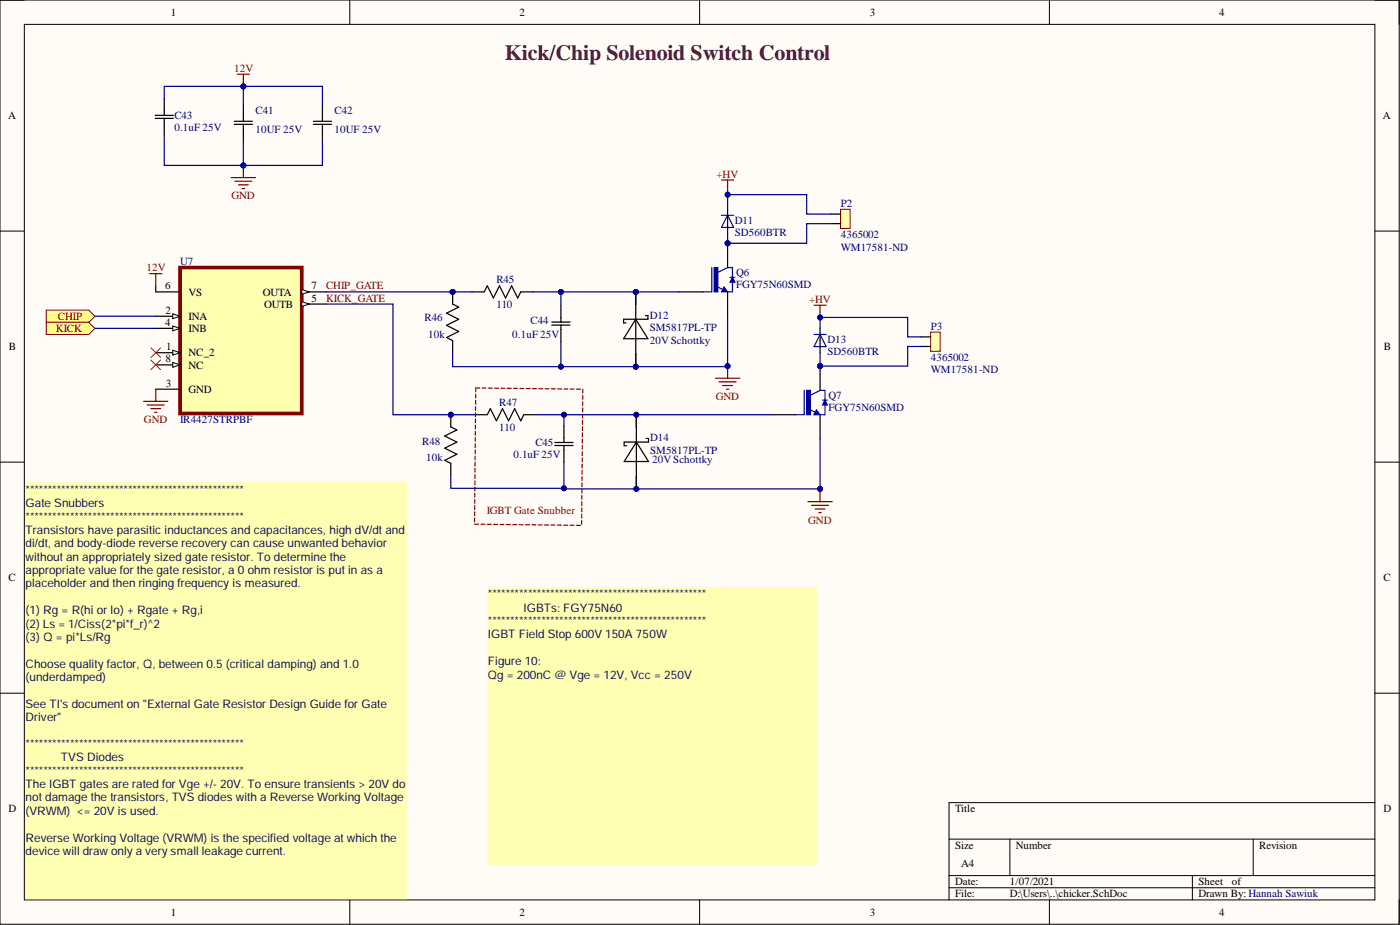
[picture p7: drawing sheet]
<svg xmlns="http://www.w3.org/2000/svg" width="292mm" height="193mm" viewBox="0 0 292 193" stroke-linecap="round" stroke-linejoin="round" font-family="sans-serif">
<defs><g id="words">
<text font-size="4.6" fill="#4c1130" x="105.4" y="12.4">Kick/Chip Solenoid Switch Control</text>
<g font-size="2.5" fill="#020255">
<text x="5.3" y="103">*************************************************</text>
<text x="5.3" y="105.8">Gate Snubbers</text>
<text x="5.3" y="108.6">*************************************************</text>
<text x="5.3" y="111.4">Transistors have parasitic inductances and capacitances, high dV/dt and</text>
<text x="5.3" y="114.2">di/dt, and body-diode reverse recovery can cause unwanted behavior</text>
<text x="5.3" y="117">without an appropriately sized gate resistor. To determine the</text>
<text x="5.3" y="119.8">appropriate value for the gate resistor, a 0 ohm resistor is put in as a</text>
<text x="5.3" y="122.5">placeholder and then ringing frequency is measured.</text>
<text x="101.8" y="124.8">*************************************************</text>
<text x="5.3" y="128.1">(1) Rg = R(hi or lo) + Rgate + Rg,i</text>
<text x="5.3" y="130.9">(2) Ls = 1/Ciss(2*pi*f_r)^2</text>
<text x="101.8" y="130.4">*************************************************</text>
<text x="109.2" y="127.6">IGBTs: FGY75N60</text>
<text x="5.3" y="133.7">(3) Q = pi*Ls/Rg</text>
<text x="101.8" y="133.2">IGBT Field Stop 600V 150A 750W</text>
<text x="5.3" y="139.3">Choose quality factor, Q, between 0.5 (critical damping) and 1.0</text>
<text x="5.3" y="142.1">(underdamped)</text>
<text x="101.8" y="138.8">Figure 10:</text>
<text x="101.8" y="141.6">Qg = 200nC @ Vge = 12V, Vcc = 250V</text>
<text x="5.3" y="147.7">See TI's document on &quot;External Gate Resistor Design Guide for Gate</text>
<text x="5.3" y="150.4">Driver&quot;</text>
<text x="5.3" y="156">*************************************************</text>
<text x="5.3" y="161.6">*************************************************</text>
<text x="12.7" y="158.8">TVS Diodes</text>
<text x="5.3" y="164.4">The IGBT gates are rated for Vge +/- 20V. To ensure transients &gt; 20V do</text>
<text x="5.3" y="167.2">not damage the transistors, TVS diodes with a Reverse Working Voltage</text>
<text x="5.3" y="170">(VRWM) &lt;= 20V is used.</text>
<text x="5.3" y="175.6">Reverse Working Voltage (VRWM) is the specified voltage at which the</text>
<text x="5.3" y="178.4">device will drawonly a very small leakage current.</text>
</g>
<g font-size="2.3">
<text x="35.6" y="3.3">1</text>
<text x="108.4" y="3.3">2</text>
<text x="181.5" y="3.3">3</text>
<text x="254.4" y="3.3">4</text>
<text x="1.7" y="24.9">A</text>
<text x="288.6" y="24.9">A</text>
<text x="34.4" y="60.4">6</text>
<text x="34.5" y="65.5">2</text>
<text x="39.3" y="61.7">VS</text>
<text x="54.8" y="61.7">OUTA</text>
<text x="55.1" y="64.2">OUTB</text>
<text x="65" y="60.4">7</text>
<text x="65" y="62.9">5</text>
<text x="34.4" y="68">4</text>
<text x="39.3" y="66.7">INA</text>
<text x="39.3" y="69.3">INB</text>
<text x="1.9" y="73.1">B</text>
<text x="34.5" y="75.6">8</text>
<text x="34.7" y="73.1">1</text>
<text x="39.3" y="74.3">NC_2</text>
<text x="39.3" y="76.9">NC</text>
<text x="288.7" y="73.1">B</text>
<text x="34.6" y="80.7">3</text>
<text x="39.3" y="82">GND</text>
<text x="1.8" y="121.3">C</text>
<text x="288.6" y="121.3">C</text>
<text x="1.8" y="169.5">D</text>
<text x="199.3" y="169.5">Title</text>
<text x="288.6" y="169.5">D</text>
<text x="199.3" y="177.1">Size</text>
<text x="212" y="177.1">Number</text>
<text x="262.7" y="177.1">Revision</text>
<text x="199.3" y="184.7">Date:</text>
<text x="200.5" y="180.9">A4</text>
<text x="210.7" y="184.7">1/07/2021</text>
<text x="250" y="184.7">Sheet</text>
<text x="257" y="184.7">of</text>
<text x="35.6" y="191">1</text>
<text x="108.4" y="191">2</text>
<text x="181.5" y="191">3</text>
<text x="199.3" y="187.2">File:</text>
<text x="210.7" y="187.2">D:\Users\..\chicker.SchDoc</text>
<text x="250" y="187.2">Drawn By: Hannah Sawiuk</text>
<text x="254.4" y="191">4</text>
</g>
<g font-size="2.3" fill="#800000">
<text x="48.8" y="15">12V</text>
<text x="48.3" y="41.6">GND</text>
<text x="149.5" y="37">+HV</text>
<text x="30.5" y="56.6">12V</text>
<text x="68" y="60.4">CHIP_GATE</text>
<text x="68" y="62.9">KICK_GATE</text>
<text x="168.8" y="63.2">+HV</text>
<text x="11.7" y="69.3">KICK</text>
<text x="12.1" y="66.7">CHIP</text>
<text x="149.4" y="83.5">GND</text>
<text x="30" y="88.3">GND</text>
<text x="168.6" y="109.3">GND</text>
</g>
<g font-size="2.3" fill="#000080">
<text x="53.3" y="23.9">C41</text>
<text x="69.8" y="23.9">C42</text>
<text x="36.4" y="24.9">C43</text>
<text x="36.4" y="27.4">0.1uF 25V</text>
<text x="53.3" y="27.7">10UF 25V</text>
<text x="69.8" y="27.7">10UF 25V</text>
<text x="153.3" y="46.7">D11</text>
<text x="175.4" y="43.1">P2</text>
<text x="153.3" y="49.2">SD560BTR</text>
<text x="175.4" y="52.3">WM17581-ND</text>
<text x="175.4" y="49.7">4365002</text>
<text x="37.6" y="55.3">U7</text>
<text x="103.6" y="59.1">R45</text>
<text x="153.6" y="57.6">Q6</text>
<text x="103.6" y="64.2">110</text>
<text x="153.6" y="60.1">FGY75N60SMD</text>
<text x="88.6" y="67">R46</text>
<text x="89.4" y="70.5">10k</text>
<text x="106.9" y="70.5">0.1uF 25V</text>
<text x="110.7" y="67.5">C44</text>
<text x="135.6" y="66.5">D12</text>
<text x="135.6" y="69">SM5817PL-TP</text>
<text x="135.6" y="71.8">20VSchottky</text>
<text x="172.6" y="71.5">D13</text>
<text x="194.2" y="68.8">P3</text>
<text x="172.6" y="74.1">SD560BTR</text>
<text x="194.2" y="77.9">WM17581-ND</text>
<text x="194.2" y="75.4">4365002</text>
<text x="172.9" y="83.2">Q7</text>
<text x="37.6" y="88.3">IR4427STRPBF</text>
<text x="104.2" y="84.7">R47</text>
<text x="104.2" y="89.8">110</text>
<text x="172.9" y="85.8">FGY75N60SMD</text>
<text x="88.1" y="92.9">R48</text>
<text x="107.1" y="95.7">0.1uF 25V</text>
<text x="111.7" y="93.1">C45</text>
<text x="135.6" y="92.1">D14</text>
<text x="135.6" y="94.6">SM5817PL-TP</text>
<text x="88.9" y="96.2">10k</text>
<text x="136.1" y="96.7">20VSchottky</text>
</g>
<text font-size="2.3" fill="#980000" x="101.5" y="107.3">IGBT Gate Snubber</text>
</g></defs>
<path d="M0 0h291.9v192.8h-291.9z" fill-rule="evenodd" fill="#fffcf8"/>
<path d="M0 0h291.9v192.8h-291.9z" fill="none" stroke="#000" stroke-width=".21"/>
<path d="M5.1 5.1h281.8v182.6h-281.8z" fill-rule="evenodd" fill="#fffcf8"/>
<g fill="none" stroke="#000" stroke-width=".21">
<path d="M0 0h5.1M5.1 5.1h281.8v182.6h-281.8zM73 0v5.1M146 0v5.1M219 0v5.1M286.9 0h5v5.1M0 48.2h5.1M286.9 48.2h5M0 96.4h5.1M286.9 96.4h5M0 144.6h5.1M286.9 144.6h5"/>
<path d="M198 175.1h88.9M210.7 175.1v7.6M261.5 175.1v7.6M286.9 167.4h-88.9v20.3M73 187.7v5.1M146 187.7v5.1M198 182.7h88.9M198 185.2h88.9M219 187.7v5.1M248.8 182.7v5M291.9 187.7v5.1"/>
</g>
<circle cx="151.8" cy="50.7" r=".51" fill="#000080"/>
<circle cx="151.8" cy="50.7" r=".51" fill="none" stroke="#000080" stroke-width=".21"/>
<path d="M149 55.8h.8v5.1h-.8z" fill-rule="evenodd" fill="#00f"/>
<path d="M148.5 55.8v5.1h-1.8M149 55.8h.8v5.1h-.8zM149.6 59.8l1.2 .6M149.8 56.8l2-1h1v5.1h-2.3l.5-1 .8 1M152.3 57.9h1M151 60.4l.2 .2h-.4l.2-.5 .6 .7h-.8" fill="none" stroke="#00f" stroke-width=".25"/>
<path d="M152.8 57.9l.5 1h-1z" fill="#00f"/>
<path d="M152.8 57.9l.5 1h-1z" fill="none" stroke="#00f" stroke-width=".25"/>
<path d="M151.8 50.7v5.1M141.7 60.9h5" fill="none" stroke="#000" stroke-width=".25"/>
<circle cx="151.8" cy="50.7" r=".51" fill="#000080"/>
<circle cx="151.8" cy="50.7" r=".51" fill="none" stroke="#000080" stroke-width=".21"/>
<path d="M151.8 43.6v5.1M151.8 60.9v5.1" fill="none" stroke="#000" stroke-width=".25"/>
<path d="M150.5 44.9h2.6M151.8 44.9l1.3 2.5h-2.6z" fill="none" stroke="#00f" stroke-width=".25"/>
<path d="M37.6 55.8h25.4v30.5h-25.4z" fill-rule="evenodd" fill="#ffffb0"/>
<path d="M37.6 55.8h25.4v30.5h-25.4z" fill="none" stroke="#800000" stroke-width=".76"/>
<path d="M32.5 60.9h5.1M32.5 66h5.1" fill="none" stroke="#000" stroke-width=".25"/>
<path d="M36 65.5l1.6 .5-1.6 .5z" fill="#f8fcff"/>
<path d="M36 65.5l1.6 .5-1.6 .5z" fill="none" stroke="#000" stroke-width=".21"/>
<path d="M32.5 68.5h5.1" fill="none" stroke="#000" stroke-width=".25"/>
<path d="M36 68l1.6 .5-1.6 .5z" fill="#f8fcff"/>
<path d="M36 68l1.6 .5-1.6 .5z" fill="none" stroke="#000" stroke-width=".21"/>
<path d="M32.5 73.6h5.1" fill="none" stroke="#000" stroke-width=".25"/>
<path d="M36 73.1l1.6 .5-1.6 .5z" fill="#f8fcff"/>
<path d="M36 73.1l1.6 .5-1.6 .5z" fill="none" stroke="#000" stroke-width=".21"/>
<path d="M32.5 76.1h5.1" fill="none" stroke="#000" stroke-width=".25"/>
<path d="M36 75.6l1.6 .5-1.6 .5z" fill="#f8fcff"/>
<path d="M36 75.6l1.6 .5-1.6 .5z" fill="none" stroke="#000" stroke-width=".21"/>
<path d="M63 60.9h5M32.5 81.2h5.1" fill="none" stroke="#000" stroke-width=".25"/>
<path d="M63 60.4l1.5 .5-1.5 .5z" fill="#f8fcff"/>
<path d="M63 60.4l1.5 .5-1.5 .5z" fill="none" stroke="#000" stroke-width=".21"/>
<path d="M63 63.4h5" fill="none" stroke="#000" stroke-width=".25"/>
<path d="M63 62.9l1.5 .5-1.5 .5z" fill="#f8fcff"/>
<path d="M63 62.9l1.5 .5-1.5 .5z" fill="none" stroke="#000" stroke-width=".21"/>
<path d="M9.6 64.7h8.9l1.3 1.3-1.3 1.2h-8.9z" fill-rule="evenodd" fill="#ffff80"/>
<path d="M9.6 64.7h8.9l1.3 1.3-1.3 1.2h-8.9z" fill="none" stroke="#800000" stroke-width=".21"/>
<path d="M9.6 67.2h8.9l1.3 1.3-1.3 1.3h-8.9z" fill-rule="evenodd" fill="#ffff80"/>
<path d="M9.6 67.2h8.9l1.3 1.3-1.3 1.3h-8.9z" fill="none" stroke="#800000" stroke-width=".21"/>
<path d="M31.5 72.6l2 2M31.5 75.1l2 2M33.5 72.6l-2 2M33.5 75.1l-2 2" fill="none" stroke="#f00" stroke-width=".21"/>
<path d="M31.2 57.1h2.6M32.5 57.1v2.5M30 83.7h5M30.7 84.5h3.6M31.5 85.2h2M32.2 86h.5M32.5 81.2v2.5" fill="none" stroke="#800000" stroke-width=".25"/>
<path d="M101.8 122.5h68.5v57.9h-68.5z" fill-rule="evenodd" fill="#ffffb3"/>
<path d="M101.8 122.5h68.5v57.9h-68.5z" fill="none" stroke="#ffffb3" stroke-width=".21"/>
<circle cx="94.4" cy="60.9" r=".51" fill="#000080"/>
<circle cx="94.4" cy="60.9" r=".51" fill="none" stroke="#000080" stroke-width=".21"/>
<path d="M94.4 60.9v2.5l1.3 .7-2.5 1.2 2.5 1.3-2.5 1.3 2.5 1.2-2.5 1.3 1.2 .6" fill="none" stroke="#000" stroke-width=".25"/>
<circle cx="94.4" cy="60.9" r=".51" fill="#000080"/>
<circle cx="94.4" cy="60.9" r=".51" fill="none" stroke="#000080" stroke-width=".21"/>
<path d="M94.4 71v2.6" fill="none" stroke="#000" stroke-width=".25"/>
<path d="M49.5 15.5h2.5M50.8 15.5v2.5" fill="none" stroke="#800000" stroke-width=".25"/>
<circle cx="50.8" cy="18" r=".51" fill="#000080"/>
<circle cx="50.8" cy="18" r=".51" fill="none" stroke="#000080" stroke-width=".21"/>
<path d="M32.4 24.1h3.8M32.4 24.7h3.8M34.3 20.6v3.5M34.3 24.7v3.5M48.9 25.9h3.8M48.9 25.3h3.8M50.8 21.8v3.5M50.8 25.9v3.5M65.4 25.9h3.8M65.4 25.3h3.8M67.3 21.8v3.5M67.3 25.9v3.5" fill="none" stroke="#000" stroke-width=".25"/>
<path d="M48.2 37h5.1M49 37.8h3.5M49.8 38.6h2M50.5 39.3h.5M50.8 34.5v2.5" fill="none" stroke="#800000" stroke-width=".25"/>
<circle cx="50.8" cy="34.5" r=".51" fill="#000080"/>
<circle cx="50.8" cy="34.5" r=".51" fill="none" stroke="#000080" stroke-width=".21"/>
<path d="M98.5 60.9h2.5l.7-1.3 1.2 2.6 1.3-2.6 1.3 2.6 1.2-2.6 1.3 2.6 .7-1.3h2.5M115.1 67.2h3.8M115.1 67.8h3.8M117 63.7v3.5M117 67.8v3.5M132.6 66.6l2.6 4.1h-5.1zM132.6 61v15.2M134.7 65.8h.5v.8h-5.1v.8h.5" fill="none" stroke="#000" stroke-width=".25"/>
<path d="M149.3 78.9h5M150 79.7h3.6M151.8 76.4v2.5M150.8 80.4h2M151.6 81.2h.5" fill="none" stroke="#800000" stroke-width=".25"/>
<circle cx="151.8" cy="76.4" r=".51" fill="#000080"/>
<circle cx="151.8" cy="76.4" r=".51" fill="none" stroke="#000080" stroke-width=".21"/>
<path d="M5.3 100.7h79.5v86.8h-79.5z" fill-rule="evenodd" fill="#ffffb3"/>
<path d="M5.3 100.7h79.5v86.8h-79.5z" fill="none" stroke="#ffffb3" stroke-width=".21"/>
<circle cx="94.1" cy="86.5" r=".51" fill="#000080"/>
<circle cx="94.1" cy="86.5" r=".51" fill="none" stroke="#000080" stroke-width=".21"/>
<path d="M94.1 86.5v2.6l1.2 .6-2.5 1.3 2.5 1.2-2.5 1.3 2.5 1.3-2.5 1.2 1.3 .7" fill="none" stroke="#000" stroke-width=".25"/>
<circle cx="94.1" cy="86.5" r=".51" fill="#000080"/>
<circle cx="94.1" cy="86.5" r=".51" fill="none" stroke="#000080" stroke-width=".21"/>
<path d="M94.1 96.7v2.5M99.1 86.5h2.6l.6-1.2 1.3 2.5 1.2-2.5 1.3 2.5 1.3-2.5 1.3 2.5 .6-1.3h2.5M115.8 92.3h3.8M115.8 92.9h3.8M117.7 88.8v3.5M117.7 92.9v3.5M132.8 92.2l2.5 4.1h-5.1zM132.8 86.6v15.3M134.8 91.5h.5v.7h-5.1v.8h.5" fill="none" stroke="#000" stroke-width=".25"/>
<path d="M150.5 37.6h2.6M151.8 37.6v2.5" fill="none" stroke="#800000" stroke-width=".25"/>
<circle cx="171.1" cy="76.4" r=".51" fill="#000080"/>
<circle cx="171.1" cy="76.4" r=".51" fill="none" stroke="#000080" stroke-width=".21"/>
<path d="M168.3 81.4h.8v5.1h-.8z" fill-rule="evenodd" fill="#00f"/>
<path d="M167.8 81.4v5.1h-1.8M168.3 81.4h.8v5.1h-.8zM168.9 85.4l1.2 .6M169.1 82.5l2-1.1h1v5.1h-2.3l.5-1 .8 1M170.3 86l.2 .3h-.4l.2-.5 .5 .6h-.7M171.6 83.5h1" fill="none" stroke="#00f" stroke-width=".25"/>
<path d="M172.1 83.5l.5 1h-1z" fill="#00f"/>
<path d="M172.1 83.5l.5 1h-1z" fill="none" stroke="#00f" stroke-width=".25"/>
<path d="M171.1 76.4v5M160.9 86.5h5.1" fill="none" stroke="#000" stroke-width=".25"/>
<circle cx="171.1" cy="76.4" r=".51" fill="#000080"/>
<circle cx="171.1" cy="76.4" r=".51" fill="none" stroke="#000080" stroke-width=".21"/>
<path d="M171.1 68.5v5.1M171.1 86.5v5.1" fill="none" stroke="#000" stroke-width=".25"/>
<path d="M169.8 63.7h2.6M171.1 63.7v2.5M168.6 104.7h5M169.3 105.4h3.6M170.1 106.2h2M170.8 106.9h.6M171.1 102.1v2.6" fill="none" stroke="#800000" stroke-width=".25"/>
<path d="M169.8 69.8h2.6M171.1 69.8l1.3 2.5h-2.6z" fill="none" stroke="#00f" stroke-width=".25"/>
<circle cx="171.1" cy="66.2" r=".51" fill="#000080"/>
<circle cx="171.1" cy="66.2" r=".51" fill="none" stroke="#000080" stroke-width=".21"/>
<g fill="none" stroke="#980000" stroke-width=".25">
<path d="M99.1 99v.8M99.1 97.7v.8M99.1 96.4v.8M99.1 95.1v.9M99.1 93.9v.8M99.2 92.6l-.1 .8M99.2 91.3v.8M99.2 90v.8M99.2 88.7v.8M99.2 87.4v.8M99.2 86.1v.8M99.2 84.8v.8"/>
<path d="M99.2 83.5v.8M99.2 82.2v.8M100.1 80.9h-.8v.8M100.6 81h.8M101.9 81h.8M103.2 81h.8M104.5 81h.8M105.8 81h.9M107.1 81h.9M108.5 81l.8 .1M109.8 81.1h.8M111.1 81.1h.8"/>
<path d="M112.4 81.1h.8M113.7 81.1h.8M115 81.1h.8M116.3 81.1h.9M117.7 81.1l.8 .1M119 81.2h.8M120.3 81.2h.8M121.4 99.4v.8M121.4 98.1v.8M121.5 96.8v.8M121.5 95.5v.8M121.5 94.2v.8"/>
<path d="M121.5 92.9v.8M121.5 91.6v.8M121.5 90.3v.8M121.5 89v.8M121.5 87.7v.8M121.6 86.4l-.1 .8M121.6 85.1v.8M121.6 83.8v.8M121.6 82.5v.8M121.6 81.2v.8M99 109.3l.8 .1M99 108.1v.8"/>
<path d="M99 106.8v.8M99 105.5v.8M99.1 104.2l-.1 .8M99.1 102.9v.8M99.1 101.6v.8M99.1 100.3v.8M100.3 109.4h.9M101.7 109.4h.8M103 109.4h.8M104.3 109.4h.9M105.7 109.4h.8M107 109.4h.8"/>
<path d="M108.3 109.5h.8M109.6 109.5h.9M111 109.5h.8M112.3 109.5h.8M113.6 109.5h.9M115 109.5h.8M116.3 109.5l.8 .1M117.6 109.6h.8M118.9 109.6h.9M120.3 109.6h.8M121.4 108.6l-.1 .8M121.4 107.3v.8"/>
<path d="M121.4 106v.8M121.4 104.6v.9M121.4 103.3v.9M121.4 102v.9M121.4 100.7v.9"/>
</g>
<path d="M175.4 43.7h2v4h-2z" fill-rule="evenodd" fill="#ffffb0"/>
<path d="M175.4 43.7h2v4h-2z" fill="none" stroke="#800000" stroke-width=".21"/>
<path d="M173.4 44.7h2M173.4 46.7h2" fill="none" stroke="#000" stroke-width=".25"/>
<path d="M194.2 69.3h2v4h-2z" fill-rule="evenodd" fill="#ffffb0"/>
<path d="M194.2 69.3h2v4h-2z" fill="none" stroke="#800000" stroke-width=".21"/>
<path d="M192.2 70.3h2M192.2 72.3h2" fill="none" stroke="#000" stroke-width=".25"/>
<path d="M68 63.4h14v23.1h17.1" fill="none" stroke="#000080" stroke-width=".25"/>
<circle cx="94.1" cy="86.5" r=".51" fill="#000080"/>
<circle cx="94.1" cy="86.5" r=".51" fill="none" stroke="#000080" stroke-width=".21"/>
<path d="M34.3 28.2v6.3h33v-5.1M19.8 68.5h12.7M19.8 66h12.7" fill="none" stroke="#000080" stroke-width=".25"/>
<circle cx="50.8" cy="34.5" r=".51" fill="#000080"/>
<circle cx="50.8" cy="34.5" r=".51" fill="none" stroke="#000080" stroke-width=".21"/>
<path d="M34.3 20.6v-2.6h33v3.8" fill="none" stroke="#000080" stroke-width=".25"/>
<circle cx="50.8" cy="18" r=".51" fill="#000080"/>
<circle cx="50.8" cy="18" r=".51" fill="none" stroke="#000080" stroke-width=".21"/>
<path d="M68 60.9h30.5" fill="none" stroke="#000080" stroke-width=".25"/>
<circle cx="94.4" cy="60.9" r=".51" fill="#000080"/>
<circle cx="94.4" cy="60.9" r=".51" fill="none" stroke="#000080" stroke-width=".21"/>
<path d="M94.1 99.2v2.7h23.6" fill="none" stroke="#000080" stroke-width=".25"/>
<circle cx="117.7" cy="101.9" r=".51" fill="#000080"/>
<circle cx="117.7" cy="101.9" r=".51" fill="none" stroke="#000080" stroke-width=".21"/>
<path d="M117 71.3v5.2h-22.6v-2.9" fill="none" stroke="#000080" stroke-width=".25"/>
<circle cx="117" cy="76.5" r=".51" fill="#000080"/>
<circle cx="117" cy="76.5" r=".51" fill="none" stroke="#000080" stroke-width=".21"/>
<path d="M111.2 60.9h5.8v2.8" fill="none" stroke="#000080" stroke-width=".25"/>
<circle cx="117" cy="60.9" r=".51" fill="#000080"/>
<circle cx="117" cy="60.9" r=".51" fill="none" stroke="#000080" stroke-width=".21"/>
<path d="M111.8 86.5h21" fill="none" stroke="#000080" stroke-width=".25"/>
<circle cx="117.7" cy="86.5" r=".51" fill="#000080"/>
<circle cx="117.7" cy="86.5" r=".51" fill="none" stroke="#000080" stroke-width=".21"/>
<circle cx="132.8" cy="86.5" r=".51" fill="#000080"/>
<circle cx="132.8" cy="86.5" r=".51" fill="none" stroke="#000080" stroke-width=".21"/>
<path d="M117 76.5h15.6" fill="none" stroke="#000080" stroke-width=".25"/>
<circle cx="117" cy="76.5" r=".51" fill="#000080"/>
<circle cx="117" cy="76.5" r=".51" fill="none" stroke="#000080" stroke-width=".21"/>
<circle cx="132.6" cy="76.5" r=".51" fill="#000080"/>
<circle cx="132.6" cy="76.5" r=".51" fill="none" stroke="#000080" stroke-width=".21"/>
<path d="M117 60.9h15.6" fill="none" stroke="#000080" stroke-width=".25"/>
<circle cx="117" cy="60.9" r=".51" fill="#000080"/>
<circle cx="117" cy="60.9" r=".51" fill="none" stroke="#000080" stroke-width=".21"/>
<circle cx="132.6" cy="60.9" r=".51" fill="#000080"/>
<circle cx="132.6" cy="60.9" r=".51" fill="none" stroke="#000080" stroke-width=".21"/>
<path d="M117.7 96.4v5.6h15.1v-.1" fill="none" stroke="#000080" stroke-width=".25"/>
<circle cx="117.7" cy="101.9" r=".51" fill="#000080"/>
<circle cx="117.7" cy="101.9" r=".51" fill="none" stroke="#000080" stroke-width=".21"/>
<circle cx="132.8" cy="102" r=".51" fill="#000080"/>
<circle cx="132.8" cy="102" r=".51" fill="none" stroke="#000080" stroke-width=".21"/>
<path d="M151.8 66v10.5h-19.2" fill="none" stroke="#000080" stroke-width=".25"/>
<circle cx="151.8" cy="76.4" r=".51" fill="#000080"/>
<circle cx="151.8" cy="76.4" r=".51" fill="none" stroke="#000080" stroke-width=".21"/>
<circle cx="132.6" cy="76.5" r=".51" fill="#000080"/>
<circle cx="132.6" cy="76.5" r=".51" fill="none" stroke="#000080" stroke-width=".21"/>
<path d="M132.6 60.9h9.1" fill="none" stroke="#000080" stroke-width=".25"/>
<circle cx="132.6" cy="60.9" r=".51" fill="#000080"/>
<circle cx="132.6" cy="60.9" r=".51" fill="none" stroke="#000080" stroke-width=".21"/>
<path d="M132.8 102h38.3" fill="none" stroke="#000080" stroke-width=".25"/>
<circle cx="132.8" cy="102" r=".51" fill="#000080"/>
<circle cx="132.8" cy="102" r=".51" fill="none" stroke="#000080" stroke-width=".21"/>
<circle cx="171.1" cy="102" r=".51" fill="#000080"/>
<circle cx="171.1" cy="102" r=".51" fill="none" stroke="#000080" stroke-width=".21"/>
<path d="M160.9 86.5h-28.1v.1" fill="none" stroke="#000080" stroke-width=".25"/>
<circle cx="132.8" cy="86.5" r=".51" fill="#000080"/>
<circle cx="132.8" cy="86.5" r=".51" fill="none" stroke="#000080" stroke-width=".21"/>
<path d="M173.4 46.7h-5.1v4h-16.5v-2" fill="none" stroke="#000080" stroke-width=".25"/>
<circle cx="151.8" cy="50.7" r=".51" fill="#000080"/>
<circle cx="151.8" cy="50.7" r=".51" fill="none" stroke="#000080" stroke-width=".21"/>
<path d="M151.8 40.6h16.5v4.1h5.1" fill="none" stroke="#000080" stroke-width=".25"/>
<circle cx="151.8" cy="40.6" r=".51" fill="#000080"/>
<circle cx="151.8" cy="40.6" r=".51" fill="none" stroke="#000080" stroke-width=".21"/>
<path d="M192.2 72.3h-2.8v4.1h-18.3v-2.8" fill="none" stroke="#000080" stroke-width=".25"/>
<circle cx="171.1" cy="76.4" r=".51" fill="#000080"/>
<circle cx="171.1" cy="76.4" r=".51" fill="none" stroke="#000080" stroke-width=".21"/>
<path d="M171.1 68.5v-2.3h18.3v4.1h2.8" fill="none" stroke="#000080" stroke-width=".25"/>
<circle cx="171.1" cy="66.2" r=".51" fill="#000080"/>
<circle cx="171.1" cy="66.2" r=".51" fill="none" stroke="#000080" stroke-width=".21"/>
<path d="M50.8 29.4v5.1M32.5 59.6v1.3" fill="none" stroke="#000080" stroke-width=".25"/>
<circle cx="50.8" cy="34.5" r=".51" fill="#000080"/>
<circle cx="50.8" cy="34.5" r=".51" fill="none" stroke="#000080" stroke-width=".21"/>
<path d="M50.8 18v3.8" fill="none" stroke="#000080" stroke-width=".25"/>
<circle cx="50.8" cy="18" r=".51" fill="#000080"/>
<circle cx="50.8" cy="18" r=".51" fill="none" stroke="#000080" stroke-width=".21"/>
<path d="M117.7 86.5v2.3" fill="none" stroke="#000080" stroke-width=".25"/>
<circle cx="117.7" cy="86.5" r=".51" fill="#000080"/>
<circle cx="117.7" cy="86.5" r=".51" fill="none" stroke="#000080" stroke-width=".21"/>
<path d="M132.6 76.2v.3" fill="none" stroke="#000080" stroke-width=".25"/>
<circle cx="132.6" cy="76.5" r=".51" fill="#000080"/>
<circle cx="132.6" cy="76.5" r=".51" fill="none" stroke="#000080" stroke-width=".21"/>
<path d="M132.6 60.9v.1" fill="none" stroke="#000080" stroke-width=".25"/>
<circle cx="132.6" cy="60.9" r=".51" fill="#000080"/>
<circle cx="132.6" cy="60.9" r=".51" fill="none" stroke="#000080" stroke-width=".21"/>
<path d="M151.8 40.1v3.5" fill="none" stroke="#000080" stroke-width=".25"/>
<circle cx="151.8" cy="40.6" r=".51" fill="#000080"/>
<circle cx="151.8" cy="40.6" r=".51" fill="none" stroke="#000080" stroke-width=".21"/>
<path d="M171.1 91.6v10.5" fill="none" stroke="#000080" stroke-width=".25"/>
<circle cx="171.1" cy="102" r=".51" fill="#000080"/>
<circle cx="171.1" cy="102" r=".51" fill="none" stroke="#000080" stroke-width=".21"/>
<use href="#words"/>
</svg>
